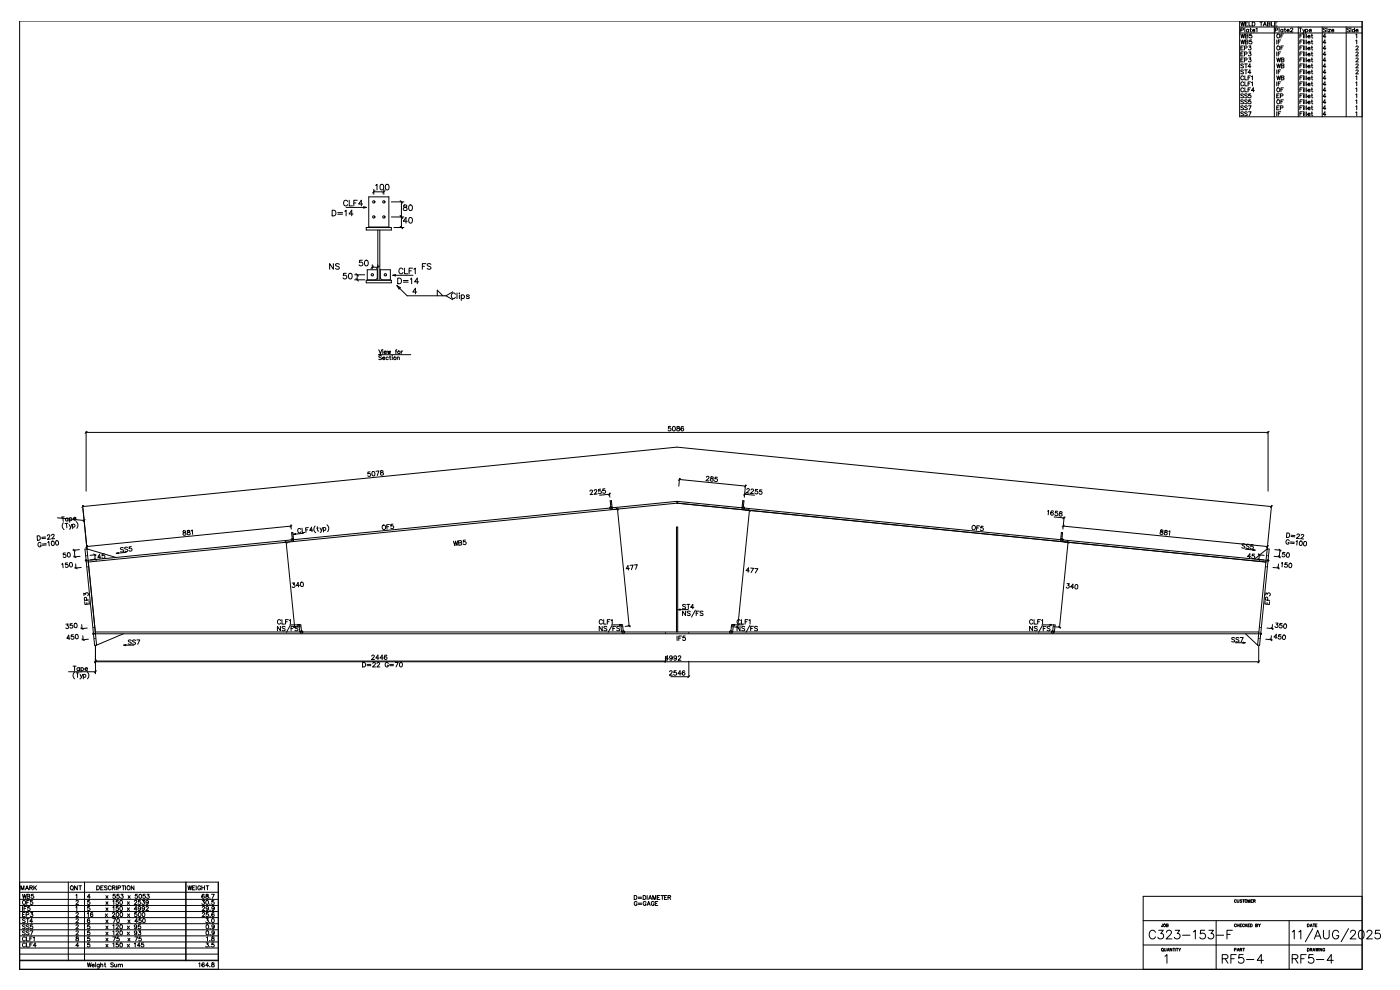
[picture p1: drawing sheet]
<svg xmlns="http://www.w3.org/2000/svg" width="420mm" height="297mm" viewBox="0 0 420 297" stroke-linecap="round" stroke-linejoin="round" font-family="sans-serif">
<g fill="none" stroke="#000" stroke-width=".3">
<path d="M5.9 6.3h402.6v284.4h-402.6zM371.8 6.3v28.7h36.7M371.8 8.1h36.7M371.8 9.9h36.7M372.1 6.6l.3 1.2 .3-1.2 .3 1.2 .3-1.2M372.1 9h.7l.1-.5-.8-.1v1.2M372.1 10.2l.3 1.2 .3-1.2 .3 1.2 .3-1.2M372.1 12l.3 1.2 .3-1.2 .3 1.2 .3-1.2M372.1 14.3h.5M372.1 16.1h.5M372.1 17.9h.5M372.9 13.8h-.8v1.2h.8"/>
<path d="M372.9 15.6h-.8v1.2h.8M372.9 17.4h-.8v1.2h.8M372.9 19.3l-.3-.1-.5 .1 .8 .7-.3 .4-.5-.2M373.2 14.4l.7-.1v-.4l-.7-.1v1.2M373.2 16.2l.7-.1v-.4l-.7-.1v1.2M373.2 18l.7-.1v-.4l-.7-.1v1.2M373.3 19.2h.8M373.3 8.4v1.2M373.5 10.8l.7 .1 .1 .3-.3 .2h-.5v-1.2l.7 .1v.3l-.2 .2M373.5 12.6l.7 .1 .1 .3-.3 .2h-.5v-1.2l.7 .1v.3l-.2 .2M373.5 7.2h.4M373.7 19.2v1.2"/>
<path d="M374.2 6.6h-.7v1.2h.7M374.5 9a.38 .38 0 0 0-.6-.1 .38 .38 0 0 0 0 .6 .38 .38 0 0 0 .6-.1M374.5 8.8v.8M374.5 13.8h.6l-.3 .4a.4 .4 0 0 1 .3 .7 .4 .4 0 0 1-.7-.2M374.5 15.6h.6l-.3 .4a.4 .4 0 0 1 .3 .7 .4 .4 0 0 1-.7-.2M374.5 17.4h.6l-.3 .4a.4 .4 0 0 1 .3 .7 .4 .4 0 0 1-.7-.2M374.6 6.6v1.2h.7M374.9 8.8h.4M375 8.4v1l.3 .2M375.1 20h-.8l.6-.8v1.2M375.4 10.2h-.6l-.1 .5a.42 .42 0 0 1 .7 0 .42 .42 0 0 1-.1 .6 .42 .42 0 0 1-.6-.1M375.4 12h-.6l-.1 .5a.42 .42 0 0 1 .7 0 .42 .42 0 0 1-.1 .6 .42 .42 0 0 1-.6-.1"/>
<path d="M375.5 6.6h.4a.64 .64 0 0 1 .5 .6 .64 .64 0 0 1-.5 .6h-.4zM375.7 9.1h.6a.38 .38 0 0 0-.4-.3 .38 .38 0 0 0-.3 .4 .38 .38 0 0 0 .3 .4l.4-.2M376.7 8.6l.3-.2v1.2M377.8 6.6h.8M378.2 6.6v1.2M378.8 7.8l.5-1.2 .5 1.2M379 7.4h.6M380.1 7.2l.7 .1 .1 .3-.3 .2h-.5v-1.2l.7 .1 .1 .2-.3 .3M381.3 6.6v1.2h.7M382.2 8.1v26.9M382.3 7.2h.4M382.4 9h.7v-.5l-.7-.1v1.2"/>
<path d="M382.9 17.4l.3 1.2 .3-1.2 .2 1.2 .3-1.2M382.9 19.2l.3 1.2 .3-1.2 .2 1.2 .3-1.2M382.9 12v1.2M382.9 15.6v1.2M383 6.6h-.7v1.2h.7M383.3 12.6h.5M383.3 16.1h.5M383.6 8.4v1.2M384.1 12h-.8v1.2M384.1 15.6h-.8v1.2M384.1 10.8h.5M384.1 14.3h.5"/>
<path d="M384.3 17.9l.7 .2 .1 .2-.3 .3h-.5v-1.2l.7 .1 .1 .2-.3 .2M384.3 19.7l.7 .1 .1 .3-.3 .3h-.5v-1.2l.7 .1 .1 .2-.3 .2M384.7 9a.38 .38 0 0 0-.5-.1 .38 .38 0 0 0 0 .6 .38 .38 0 0 0 .5-.1M384.7 8.8v.8M384.9 10.2h-.8v1.2M384.9 13.8h-.8v1.2M385.1 8.8h.4M385.3 8.4v1l.3 .2M385.9 9.1h.7a.38 .38 0 0 0-.4-.3 .38 .38 0 0 0-.3 .4 .38 .38 0 0 0 .3 .4l.4-.2M387 8.7l.3-.3 .4 .2-.7 1h.8M389.3 8.1v26.9M389.6 8.4h.8"/>
<path d="M389.8 10.8h.5M389.8 12.6h.5M389.8 14.3h.5M389.8 16.1h.5M389.8 17.9h.5M389.8 19.7h.5M390 8.4v1.2M390.6 10.2h-.8v1.2M390.6 12h-.8v1.2M390.6 13.8h-.8v1.2M390.6 15.6h-.8v1.2M390.6 17.4h-.8v1.2"/>
<path d="M390.6 19.2h-.8v1.2M390.7 8.8l.3 .8M390.9 10.2h.1M390.9 12h.1M390.9 13.8h.1M390.9 15.6h.1M390.9 17.4h.1M390.9 19.2h.1M390.9 10.6v.8M390.9 12.4v.8M390.9 14.2v.8M390.9 16v.8"/>
<path d="M390.9 17.8v.8M390.9 19.6v.8M391.3 10.2v1.2M391.3 12v1.2M391.3 13.8v1.2M391.3 15.6v1.2M391.3 17.4v1.2M391.3 19.2v1.2M391.4 8.8l-.6 1.1-.2 .1M391.5 9a.38 .38 0 0 1 .6-.1 .38 .38 0 0 1 0 .6 .38 .38 0 0 1-.6-.1M391.5 8.8v1.2M391.8 10.2v1.2"/>
<path d="M391.8 12v1.2M391.8 13.8v1.2M391.8 15.6v1.2M391.8 17.4v1.2M391.8 19.2v1.2M392.2 10.9h.7a.38 .38 0 0 0-.4-.3 .38 .38 0 0 0-.4 .4 .38 .38 0 0 0 .4 .4l.4-.2M392.2 12.7h.7a.38 .38 0 0 0-.4-.3 .38 .38 0 0 0-.4 .4 .38 .38 0 0 0 .4 .4l.4-.2M392.2 14.5h.7a.38 .38 0 0 0-.4-.3 .38 .38 0 0 0-.4 .4 .38 .38 0 0 0 .4 .4l.4-.2M392.2 16.3h.7a.38 .38 0 0 0-.4-.3 .38 .38 0 0 0-.4 .4 .38 .38 0 0 0 .4 .4l.4-.2M392.2 18.1h.7a.38 .38 0 0 0-.4-.3 .38 .38 0 0 0-.4 .4 .38 .38 0 0 0 .4 .4l.4-.2M392.2 19.9h.7a.38 .38 0 0 0-.4-.3 .38 .38 0 0 0-.4 .4 .38 .38 0 0 0 .4 .4l.4-.2M392.6 9.1h.7a.38 .38 0 0 0-.4-.3 .38 .38 0 0 0-.4 .4 .38 .38 0 0 0 .4 .4l.4-.2"/>
<path d="M393.2 10.6h.4M393.2 12.4h.4M393.2 14.2h.4M393.2 16h.4M393.2 17.8h.4M393.2 19.6h.4M393.4 10.2v1l.3 .2M393.4 12v1l.3 .2M393.4 13.8v.9l.3 .3M393.4 15.6v.9l.3 .3M393.4 17.4v.9l.3 .3M393.4 19.2v.9l.3 .3"/>
<path d="M396.5 8.1v26.9M397.6 8.6l-.3-.2-.5 .2 .8 .6-.3 .4-.5-.2M397.6 11h-.8l.5-.8v1.2M397.6 12.8h-.8l.5-.8v1.2M397.6 14.6h-.8l.5-.8v1.2M397.6 16.4h-.8l.5-.8v1.2M397.6 18.2h-.8l.5-.8v1.2M397.6 20h-.8l.5-.8v1.2M397.9 8.5h.1M398 8.8v.8M398.4 8.8h.6l-.6 .8h.6M399.3 9.1h.7a.38 .38 0 0 0-.4-.3 .38 .38 0 0 0-.3 .4 .38 .38 0 0 0 .3 .4l.4-.2"/>
<path d="M403.7 8.1v26.9M404.7 8.6l-.2-.2-.6 .2 .8 .6-.2 .4-.6-.2M405.1 8.5h.1M405.1 8.8v.8M406.2 9a.38 .38 0 0 0-.5-.1 .38 .38 0 0 0 0 .6 .38 .38 0 0 0 .5-.1M406.2 8.4v1.2M406.6 10.4l.3-.2v1.2M406.6 12.2l.3-.2v1.2M406.6 9.1h.7a.38 .38 0 0 0-.4-.3 .38 .38 0 0 0-.4 .4 .38 .38 0 0 0 .4 .4l.4-.2M406.6 14.1l.3-.3 .4 .2-.7 1h.8M406.6 15.9l.3-.3 .4 .2-.7 1h.8M406.6 17.7l.3-.3 .4 .2-.7 1h.8"/>
<path d="M406.6 19.4l.3-.2 .4 .2-.7 1h.8M372.9 21.1l-.3-.1-.5 .1 .8 .7-.3 .4-.5-.2M372.9 28.3l-.3-.2-.5 .2 .8 .7-.3 .3-.5-.1M372.9 30.1l-.3-.2-.5 .2 .8 .7-.3 .3-.5-.1M372.9 31.9l-.3-.2-.5 .2 .8 .7-.3 .3-.5-.1M372.9 33.7l-.3-.2-.5 .2 .8 .7-.3 .3-.5-.2M373 23a.44 .44 0 0 0-.5-.3 .44 .44 0 0 0-.4 .5v.3a.44 .44 0 0 0 .4 .5 .44 .44 0 0 0 .5-.3M373 24.8a.44 .44 0 0 0-.5-.3 .44 .44 0 0 0-.4 .5v.3a.44 .44 0 0 0 .4 .4 .44 .44 0 0 0 .5-.2M373 26.6a.44 .44 0 0 0-.5-.3 .44 .44 0 0 0-.4 .5v.3a.44 .44 0 0 0 .4 .4 .44 .44 0 0 0 .5-.2M373.3 21h.8M373.3 22.8v1.1h.7M373.3 24.5v1.2h.7"/>
<path d="M373.3 26.3v1.2h.7M373.7 21v1.2M374.1 28.3l-.3-.2-.5 .2 .8 .7-.3 .3-.5-.1M374.1 30.1l-.3-.2-.5 .2 .8 .7-.3 .3-.5-.1M374.1 31.9l-.3-.2-.5 .2 .8 .7-.3 .3-.5-.1M374.1 33.7l-.3-.2-.5 .2 .8 .7-.3 .3-.5-.2M374.3 23.3h.4M374.3 25.1h.4M374.3 26.9h.4M374.4 31.7h.8l-.6 1.2M374.4 33.5h.8l-.6 1.2M375 22.8h-.7v1.1"/>
<path d="M375 24.5h-.7v1.2M375 26.3h-.7v1.2M375.1 28.1h-.6v.5a.42 .42 0 0 1 .6 0 .42 .42 0 0 1-.1 .7 .42 .42 0 0 1-.6-.2M375.1 29.9h-.6v.5a.42 .42 0 0 1 .6 0 .42 .42 0 0 1-.1 .7 .42 .42 0 0 1-.6-.2M375.1 21.8h-.8l.6-.8v1.2M375.3 23l.3-.2v1.1M375.3 24.8l.3-.3v1.2M376.2 27.1h-.9l.6-.8v1.2M382.9 22.8l.3 1.1 .3-1.1 .2 1.1 .3-1.1M382.9 21v1.2M382.9 24.5v1.2M382.9 33.5v1.2"/>
<path d="M382.9 28.7h.4M382.9 32.3h.4M383.3 21.5h.5M383.3 25.1h.5M383.3 34.1h.5M383.6 28.1h-.7v1.2h.7M383.6 31.7h-.7v1.2h.7M384 28.8l.7-.1v-.5l-.7-.1v1.2M384 32.4l.7-.1v-.5l-.7-.1v1.2M384.1 21h-.8v1.2M384.1 24.5h-.8v1.2M384.1 33.5h-.8v1.2"/>
<path d="M384.1 26.9h.5M384.1 30.5h.5M384.3 23.3l.7 .1 .1 .3-.3 .2h-.5v-1.1l.7 .1v.3l-.2 .1M384.9 26.3h-.8v1.2M384.9 29.9h-.8v1.2M389.8 21.5h.5M389.8 23.3h.5M389.8 25.1h.5M389.8 26.9h.5M389.8 28.7h.5M389.8 30.5h.5M389.8 32.3h.5"/>
<path d="M389.8 34.1h.5M390.6 21h-.8v1.2M390.6 22.8h-.8v1.1M390.6 24.5h-.8v1.2M390.6 26.3h-.8v1.2M390.6 28.1h-.8v1.2M390.6 29.9h-.8v1.2M390.6 31.7h-.8v1.2M390.6 33.5h-.8v1.2M390.9 21h.1M390.9 22.8h.1M390.9 24.6h.1"/>
<path d="M390.9 26.4h.1M390.9 28.2h.1M390.9 30h.1M390.9 31.8h.1M390.9 33.6h.1M390.9 21.4v.8M390.9 23.2v.7M390.9 24.9v.8M390.9 26.7v.8M390.9 28.5v.8M390.9 30.3v.8M390.9 32.1v.8"/>
<path d="M390.9 33.9v.8M391.3 21v1.2M391.3 22.8v1.1M391.3 24.5v1.2M391.3 26.3v1.2M391.3 28.1v1.2M391.3 29.9v1.2M391.3 31.7v1.2M391.3 33.5v1.2M391.8 21v1.2M391.8 22.8v1.1M391.8 24.5v1.2"/>
<path d="M391.8 26.3v1.2M391.8 28.1v1.2M391.8 29.9v1.2M391.8 31.7v1.2M391.8 33.5v1.2M392.2 21.7h.7a.38 .38 0 0 0-.4-.3 .38 .38 0 0 0-.4 .4 .38 .38 0 0 0 .4 .4l.4-.2M392.2 23.5h.7a.38 .38 0 0 0-.4-.3 .38 .38 0 0 0-.4 .4 .38 .38 0 0 0 .4 .3l.4-.1M392.2 25.3h.7a.38 .38 0 0 0-.4-.3 .38 .38 0 0 0-.4 .4 .38 .38 0 0 0 .4 .3l.4-.1M392.2 27.1h.7a.38 .38 0 0 0-.4-.3 .38 .38 0 0 0-.4 .4 .38 .38 0 0 0 .4 .3l.4-.1M392.2 28.9h.7a.38 .38 0 0 0-.4-.3 .38 .38 0 0 0-.4 .4 .38 .38 0 0 0 .4 .3l.4-.1M392.2 30.7h.7a.38 .38 0 0 0-.4-.3 .38 .38 0 0 0-.4 .4 .38 .38 0 0 0 .4 .3l.4-.1M392.2 32.5h.7a.38 .38 0 0 0-.4-.3 .38 .38 0 0 0-.4 .3 .38 .38 0 0 0 .4 .4l.4-.1"/>
<path d="M392.2 34.3h.7a.38 .38 0 0 0-.4-.3 .38 .38 0 0 0-.4 .3 .38 .38 0 0 0 .4 .4l.4-.2M393.2 21.4h.4M393.2 23.2h.4M393.2 24.9h.4M393.2 26.7h.4M393.2 28.5h.4M393.2 30.3h.4M393.2 32.1h.4M393.2 33.9h.4M393.4 21v.9l.3 .3M393.4 22.8v.9l.3 .2M393.4 24.5v1l.3 .2"/>
<path d="M393.4 26.3v1l.3 .2M393.4 28.1v1l.3 .2M393.4 29.9v1l.3 .2M393.4 31.7v1l.3 .2M393.4 33.5v1l.3 .2M397.6 21.8h-.8l.5-.8v1.2M397.6 23.5h-.8l.5-.7v1.1M397.6 25.3h-.8l.5-.8v1.2M397.6 27.1h-.8l.5-.8v1.2M397.6 28.9h-.8l.5-.8v1.2M397.6 30.7h-.8l.5-.8v1.2M397.6 32.5h-.8l.5-.8v1.2"/>
<path d="M397.6 34.3h-.8l.5-.8v1.2M406.6 23l.3-.2v1.1M406.6 24.8l.3-.3v1.2M406.6 26.6l.3-.3v1.2M406.6 28.4l.3-.3v1.2M406.6 30.2l.3-.3v1.2M406.6 32l.3-.3v1.2M406.6 33.7l.3-.2v1.2M406.6 21.2l.3-.2 .4 .2-.7 1h.8M110.6 59h6v9.1h-6zM112.1 56.8v1.5M112.1 57.5h3"/>
<path d="M112.5 57.1l-.8 .8M112.7 55.6l.4-.3v1.7M114.2 55.3a.83 .83 0 0 1 1 .7 .83 .83 0 0 1-.6 1l-.6-.4-.1-.6zM115.1 56.8v1.5M115.5 57.1l-.8 .8M115.8 55.3a.83 .83 0 0 1 1 .7 .83 .83 0 0 1-.6 1l-.6-.4v-.6zM99.6 63h.6a.9 .9 0 0 1 .6 .9 .9 .9 0 0 1-.6 .8h-.6zM100 79.1v1.6l-1.1-1.6v1.6M101.3 63.8h1.4M101.3 64.2h1.4M101.8 79.3l-.5-.2-.7 .2 .2 .4 1 .6v.2l-.5 .2-.7-.2M103.4 63.4l.4-.4v1.7"/>
<path d="M103.8 62.2h6M104.3 60.5a.62 .62 0 0 0-.8-.5 .62 .62 0 0 0-.5 .7v.4a.62 .62 0 0 0 .5 .6 .62 .62 0 0 0 .8-.4M104.7 60.1v1.6h1M105.9 64.2h-1.2l.8-1.2v1.7M106.1 60.9h.6M107.1 60.1h-1v1.6M108.7 78h-.8l-.1 .8a.6 .6 0 0 1 .9-.1 .6 .6 0 0 1-.1 .9 .6 .6 0 0 1-.9-.2M108.8 61.2h-1.2l.8-1.1v1.6M109.1 62l.7 .2-.7 .2zM109.6 78.1a.83 .83 0 0 1 1 .6 .83 .83 0 0 1-.6 1l-.6-.3-.1-.6zM109.8 68.2h7.6v.8h-7.6zM111.6 79.4v1.2"/>
<path d="M112 79.8l-.7 .7M113.3 69v15.1M113.7 79.8l-.8 .7M113.9 69v15.1M117.4 65.1h3.7M117.4 60.5h3.7M118.1 68.2h3M120 60.2l.8 .7M120 64.7l.8 .7M120 67.8l.8 .8M120.4 60.5v7.7M121.1 61.5v.5l.7 .3 .3 .3a.56 .56 0 0 1-.6 .6 .56 .56 0 0 1-.6-.6l1.1-.7-.1-.4z"/>
<path d="M122.2 66.3h-1.3l.9-1.1v1.7M122.8 65.3a.83 .83 0 0 1 1 .6 .83 .83 0 0 1-.6 1l-.6-.3v-.7zM122.8 61.5a.83 .83 0 0 1 1 .6 .83 .83 0 0 1-.6 1l-.6-.3v-.6zM126.7 79.9h.6M127.7 79.1h-1v1.6M129.2 79.3l-.4-.2-.7 .2 .2 .4 .9 .4v.4l-.4 .2-.7-.2M103.8 82h-.8v.7a.6 .6 0 0 1 .9 0 .6 .6 0 0 1-.2 .9 .6 .6 0 0 1-.8-.3M104.7 82a.83 .83 0 0 1 1 .6 .83 .83 0 0 1-.6 1l-.5-.3-.1-.6zM106.4 83.9h3M106.4 82.4h3M106.7 83.5l.8 .8M106.7 82l.8 .8"/>
<path d="M107.1 82.4v1.5M109.8 84.1h7.6v.7h-7.6zM110.1 80.9h3v2.6l-.4 .4h-2.6zM111.6 80.1h1.7M114.1 80.9h3v3h-2.6l-.4-.4zM117.8 82.5h6.1M117.8 82.5l.8-.1v.3zM119.1 85.7l1 .6-.4 .4zM119.1 85.7l3 3h11.7M119.3 83.4h.5a.9 .9 0 0 1 .6 .8 .9 .9 0 0 1-.6 .9h-.5zM120.8 80.8a.62 .62 0 0 0-.7-.4 .62 .62 0 0 0-.5 .7v.4a.62 .62 0 0 0 .5 .6 .62 .62 0 0 0 .7-.4M121 84.1h1.4"/>
<path d="M121 84.6h1.4M121.3 80.4v1.7h1M122.7 81.2h.6M123.1 83.7l.4-.3v1.7M123.7 80.4h-1v1.7M124.1 80.7l.4-.3v1.7M125 87.6h-1.2l.8-1.2v1.7M125.5 84.5h-1.2l.8-1.1v1.7M131.1 88.7v-1.7l1.7 1.7M133.8 88.7l2 1.2M135.8 87.5l-2 1.2M136.6 88.3a.62 .62 0 0 0-.7-.5 .62 .62 0 0 0-.5 .7v.4a.62 .62 0 0 0 .5 .6 .62 .62 0 0 0 .7-.4"/>
<path d="M137 87.8v1.7M137.7 87.9h.1zM137.8 88.4v1.1M138.3 88.7a.54 .54 0 0 1 .8-.1 .54 .54 0 0 1 0 .8 .54 .54 0 0 1-.8-.1M138.3 88.4v1.7M140.7 88.7l-.3-.3-.5 .3 .8 .4v.4h-.5l-.3-.2M113.6 104.9l.5 1.2 .4-1.2M113.6 106.4h9.6M113.6 106.4l.6-.2v.3zM114.4 106.8l-.3-.1-.5 .1 .1 .3 .6 .3 .1 .3-.3 .1-.5-.1M114.7 107.4h.7a.38 .38 0 0 0-.4-.3 .38 .38 0 0 0-.3 .4 .38 .38 0 0 0 .3 .3l.4-.1M114.7 104.9h.1"/>
<path d="M114.8 105.3v.8M115.2 105.6h.7a.38 .38 0 0 0-.4-.3 .38 .38 0 0 0-.4 .4 .38 .38 0 0 0 .4 .4l.4-.2M116.2 105.3l.3 .8 .2-.8 .2 .8 .2-.8M116.5 107.2a.38 .38 0 0 0-.6 0 .38 .38 0 0 0 0 .5 .38 .38 0 0 0 .6 0M116.8 107.1h.4M117 106.7v.9l.2 .2M117.6 106.7h.1M117.6 107.1v.7M118.6 105.3h.4M119 104.9l-.3 .2v1M119.1 107.3l.6-.2 .1 .7M119.1 107.1v.7"/>
<path d="M120.3 105.3v.8M120.8 105.3l-.5 .3M25.8 129.3v18M26.1 129.4l-.6 .6M201.1 127.9h-.6l-.1 .5a.47 .47 0 0 1 .7 0 .47 .47 0 0 1 0 .7 .47 .47 0 0 1-.7-.1M201.8 127.9a.61 .61 0 0 1 .8 .6 .61 .61 0 0 1-.8 .6l-.2-.5zM203.1 127.9v.4l.7 .5a.45 .45 0 0 1-.4 .4 .45 .45 0 0 1-.5-.4l.9-.6-.1-.3zM205 128.1l-.1-.2a.59 .59 0 0 0-.8 .6 .59 .59 0 0 0 .9 .5 .42 .42 0 0 0-.2-.6 .42 .42 0 0 0-.6 .4M380.3 129.3v18M380.3 129.7h-354.5M380.6 129.4l-.6 .6M17.2 155.3l8 .8"/>
<path d="M18.8 155l.2 1.4M19 156.8a1.38 1.38 0 0 0 .2 2M19.3 155l-.9 .1M19.9 156.9l.2 1.4M20.3 155.3l.1 .9M20.4 155.5a.43 .43 0 0 0-.7 0 .43 .43 0 0 0 .1 .6 .43 .43 0 0 0 .6-.1M20.4 156.9l-.9 .1M20.7 157.3l.5 .9M20.8 155.3l.1 1.3M20.8 155.5a.43 .43 0 0 1 .6-.2 .43 .43 0 0 1 .1 .7 .43 .43 0 0 1-.6 0M21.5 157.2l-.5 1.4h-.2M21.7 157.2l.1 1.3"/>
<path d="M21.7 157.4a.43 .43 0 0 1 .6-.1 .43 .43 0 0 1 .1 .6 .43 .43 0 0 1-.6 0M22 155.5h.8a.43 .43 0 0 0-.5-.3 .43 .43 0 0 0-.3 .4 .43 .43 0 0 0 .4 .4l.4-.2M22.8 156.4a1.38 1.38 0 0 1 .2 2M24.8 151.5l4.2 41.9M25.1 151.6l-.6 .6M25.5 155.7l-.5 .7M54.9 159.3l.1 .3 .8 .4a.45 .45 0 0 1-.4 .5 .45 .45 0 0 1-.5-.4l.7-.7v-.2zM56.2 159.1v.4l.8 .4a.45 .45 0 0 1-.4 .5 .45 .45 0 0 1-.5-.4l.8-.7-.1-.2zM57.4 159.2l.2-.3 .2 1.4M87.2 157.4l.1 1.2M87.3 157.8l-61.3 6.1M87.5 159.7h.3l.2 2.1-.3 .1z"/>
<path d="M87.5 157.4l-.5 .7M90.2 158.7a.49 .49 0 0 0-.6-.2 .49 .49 0 0 0-.3 .5v.3a.49 .49 0 0 0 .5 .5 .49 .49 0 0 0 .5-.4M90.6 158.4l.1 1.3 .8-.1M91 159.9l-3 .3M92.2 158.9h-.5M92.5 158.2l-.9 .1 .2 1.3M93.8 159h-.9l.5-.9 .2 1.3M94.5 157.7a1.38 1.38 0 0 0 .2 2.1M95.1 157.9l.1 1.1 .4 .2M95.4 158.3l-.4 .1M95.9 158.3l.5 .8M96.7 158.2l-.4 1.3-.3 .1"/>
<path d="M96.9 158.2l.1 1.3M96.9 158.4a.43 .43 0 0 1 .6-.1 .43 .43 0 0 1 .1 .6 .43 .43 0 0 1-.6 0M98 157.4a1.38 1.38 0 0 1 .2 2M111 141.5h-.7v.6a.47 .47 0 0 1 .7-.1 .47 .47 0 0 1 0 .8 .47 .47 0 0 1-.7-.2M111.7 141.5a.61 .61 0 0 1 .7 .5 .61 .61 0 0 1-.6 .7l-.3-.5zM112.7 141.3l.9-.1-.5 1.4M114.1 141.2l.1 .4 .8 .4a.45 .45 0 0 1-.4 .5 .45 .45 0 0 1-.5-.4l.8-.7-.1-.2zM116.5 157.9l-.5 .1M116.8 157.3l-.9 .1 .2 1.3M117.9 157.2h-.7v.6a.47 .47 0 0 1 .7-.1 .47 .47 0 0 1 0 .7 .47 .47 0 0 1-.7-.1M176.9 147.3l.3-.3 .5 .2-.7 1.1 .9-.1M178.2 147.2l.2-.4 .6 .2-.8 1.2 .9-.1"/>
<path d="M180.1 146.7h-.6v.6a.47 .47 0 0 1 .7-.1 .47 .47 0 0 1 0 .7 .47 .47 0 0 1-.7-.1M181.4 146.5l-.6 .1v.6a.47 .47 0 0 1 .7-.1 .47 .47 0 0 1 0 .7 .47 .47 0 0 1-.7-.1M182.8 147.8l.1 1.3M182.8 148.2l-3 .3M183 150.2l.4-.1 .2 2.2h-.4zM183.1 147.9l-.6 .6M184.8 152.4l.7 .5M185.2 152.7l3.5 35M185.5 152.6l-1.5 .2M203.1 150.9l176.5 17.6M203.1 150.9l-176.6 17.6M203.1 150.9l-.1-.6-176.6 17.7"/>
<path d="M203.1 150.9v-.6l176.6 17.7M203.8 143.8l19.8 2M203.8 143.4l-.2 2.4M204.1 143.5l-.7 .5M211.9 143.1l.3-.3 .4 .3-.9 1 .9 .1M213.2 143v.4l.7 .5a.45 .45 0 0 1-.5 .4 .45 .45 0 0 1-.4-.5l.9-.5v-.2zM215.1 143.1h-.6l-.1 .5a.47 .47 0 0 1 .7 .1 .47 .47 0 0 1-.2 .7 .47 .47 0 0 1-.6-.3M222.8 150.1l.3 .1-.2 2.1h-.4zM223.3 148.2l3 .3M223.6 145.4l-.4 3.7M223.6 147.9l-.6 .6M223.9 145.5l-.7 .5"/>
<path d="M224 146.8l.2-.3 .5 .3-.9 1 .9 .1M224.5 152.7l.5 .7M224.7 153l-3.5 35.1M225.2 146.9l.3-.3 .5 .3-.9 1 .9 .1M227.2 146.8l-.6-.1-.1 .6a.47 .47 0 0 1 .7 .1 .47 .47 0 0 1-.2 .7 .47 .47 0 0 1-.6-.3M228.5 146.9h-.6l-.1 .5a.47 .47 0 0 1 .7 .1 .47 .47 0 0 1-.2 .7 .47 .47 0 0 1-.7-.3M292.9 158.3h.5M293.8 157.7l-.8-.1-.2 1.4M294.9 157.8h-.7l-.1 .5a.47 .47 0 0 1 .7 .1 .47 .47 0 0 1-.1 .7 .47 .47 0 0 1-.7-.3M314.1 153.3l.4-.2-.2 1.3M315.9 153.4v-.1a.59 .59 0 0 0-.9 .5 .59 .59 0 0 0 .8 .5 .42 .42 0 0 0-.1-.6 .42 .42 0 0 0-.6 .3M316.1 155l3 .3"/>
<path d="M317.2 153.3h-.6l-.1 .5a.47 .47 0 0 1 .7 .1 .47 .47 0 0 1-.2 .7 .47 .47 0 0 1-.7-.3M317.8 153.5v.3l.7 .6a.45 .45 0 0 1-.5 .4 .45 .45 0 0 1-.4-.5l.9-.5v-.3zM318.9 157.8l61.2 6.1M319.1 155l-.3 3.7M319.2 157.5l-.7 .5M319.4 155l-.6 .6M348.1 158.9v.4l.7 .5a.45 .45 0 0 1-.5 .5 .45 .45 0 0 1-.4-.5l.9-.5-.1-.3zM349.4 159.1l-.1 .4 .8 .5a.45 .45 0 0 1-.5 .4 .45 .45 0 0 1-.4-.5l.9-.5-.1-.3zM350.5 159.4l.3-.2-.1 1.3M381.3 151.9l-178.3-17.8-178.2 17.8M381.3 151.5l-4.2 41.9M381.6 151.6l-.6 .6"/>
<path d="M385.9 159.8h.5a.72 .72 0 0 1 .4 .7 .72 .72 0 0 1-.6 .7l-.4-.1zM11.1 160.7l.5-.1a.72 .72 0 0 1 .5 .7 .72 .72 0 0 1-.4 .7h-.4zM12.3 162.9a.49 .49 0 0 0-.6-.2 .49 .49 0 0 0-.3 .5v.3a.48 .48 0 0 0 .5 .5 .48 .48 0 0 0 .5-.6l-.4 .1M13.7 161l-1.2 .1M13.7 161.4l-1.2 .1M13.9 163l-1.2 .1M13.9 163.4l-1.2 .1M14.2 160.7l.2-.3 .6 .2-.8 1.1 .9-.1M14.3 162.6l.3-.2 .2 1.3M15.5 160.6l.2-.4 .5 .2-.7 1.2 .9-.1M15.5 162.3a.61 .61 0 0 1 .8 .6 .61 .61 0 0 1-.7 .6l-.2-.6zM16.8 162.2a.61 .61 0 0 1 .8 .5 .61 .61 0 0 1-.7 .7l-.2-.7z"/>
<path d="M18.5 169.2l.3-.3 .1 1.4M19.6 165.8l-.6 .1v.5a.47 .47 0 0 1 .7 0 .47 .47 0 0 1 0 .7 .47 .47 0 0 1-.7-.1M20.3 168.8h-.7v.6a.47 .47 0 0 1 .7-.1 .47 .47 0 0 1 0 .7 .47 .47 0 0 1-.7-.1M20.3 165.8a.61 .61 0 0 1 .8 .5 .61 .61 0 0 1-.7 .7l-.2-.7zM21 168.8a.61 .61 0 0 1 .7 .5 .61 .61 0 0 1-.6 .7l-.3-.7zM21.9 164.7l.7 .5M22.1 166.7l.7 .5M22.3 165l.2 2M22.5 170l.6 .6M22.7 169.1l.1 1.2M23.8 164.8l-1.9 .2M24 166.8l-1.9 .2"/>
<path d="M24.3 170.2l-1.9 .1M25.2 178.6l-.1-.7 .6 .3a.45 .45 0 0 1 .7-.4 .45 .45 0 0 1-.1 .8M26.3 163.6l-.6 .6M26.7 179.9l-1.4 .1 .1-.8h.5l.1 .8M28.1 166.1l.7 .5M28.2 167.5l.7 .5M28.4 166.4l.2 1.4M28.8 166.3l-1.8 .2M28.9 167.7l-1.8 .2M30.3 167l-1 .1 .6-.9 .1 1.3M31.3 166l-.7 .1v.6a.47 .47 0 0 1 .7-.1 .47 .47 0 0 1 0 .7 .47 .47 0 0 1-.7-.1M34.8 167.2l-8.7-2.6h-.6l2.9 28.9 .6-.1"/>
<path d="M34.9 165.9l.6-.2v.3zM37 164.3l-.6-.1-.3 .2 .1 .3 .8 .3 .1 .3-.6 .2-.3-.1M37.9 165.6l-3 .3M38.2 164.2l-.3-.2-.5 .3 .1 .3 .7 .2 .1 .4-.5 .2-.3-.2M39.4 163.9l-.7 .1v.5a.47 .47 0 0 1 .7 0 .47 .47 0 0 1 0 .7 .47 .47 0 0 1-.7-.1M85.5 162.3l.6 .6M85.8 162.6l2.6 25.5M87 162.5l-1.5 .1M87.6 174.8h.7l-.3 .5a.45 .45 0 0 1 .4 .7 .45 .45 0 0 1-.8-.1M88 160.2l.6-.2 .1 .3zM89.8 175.5l-.9 .1 .5-.9 .1 1.3M90.2 174.6a.61 .61 0 0 1 .8 .6 .61 .61 0 0 1-.6 .7l-.3-.5z"/>
<path d="M137.2 162.2l-.1 1.3-.5-1.3-.2 1.4-.4-1.3M138.1 162.7l.3-.1-.1-.4h-.8l.1 1.3 .6-.1 .3-.3-.1-.3h-.8M139.6 161.9l-.6 .1-.1 .6a.47 .47 0 0 1 .8-.1 .47 .47 0 0 1-.1 .7 .47 .47 0 0 1-.7-.1M188.7 170.5h-.9l.5-.9 .2 1.3M189 169.5l.8-.1-.5 1.4M190.2 169.4l.9-.1-.5 1.4M224.7 171.2l-.9-.1 .7-.8-.2 1.3M225.1 170.3l.9 .1-.8 1.3M226.4 170.5h.9l-.8 1.3M318.1 161.8l.2-2.1h.4l-.3 2.2M319.1 162.5l1.6 .1M320 175l.7 .1-.4 .4a.45 .45 0 0 1 .2 .8 .45 .45 0 0 1-.7-.2"/>
<path d="M320 162.3l.6 .6M320.3 162.6l-2.6 25.5M322 176.1l-.9-.1 .7-.8-.2 1.3M322.6 175.3a.61 .61 0 0 1 .6 .7 .61 .61 0 0 1-.7 .5l-.1-.7zM373.4 164.7l3 .3M373.4 163.3l-.6-.3-.3 .2 .1 .3 .7 .4v.3l-.6 .2-.3-.2M374.7 163.4l-.3-.2-.6 .1 .1 .4 .6 .3 .1 .4-.6 .1-.3-.2M375.1 167l-1-.1 .7-.9-.1 1.4M375.8 164.8l.6 .2-.6 .1zM375.8 163.3h-.6l-.1 .5a.47 .47 0 0 1 .7 .1 .47 .47 0 0 1-.2 .7 .47 .47 0 0 1-.6-.3M376.2 167.6l3.8-3h.6l-2.9 28.9-.6-.1M376.2 166.2l-.6-.1-.1 .6a.47 .47 0 0 1 .7 .1 .47 .47 0 0 1-.2 .6 .47 .47 0 0 1-.6-.2"/>
<path d="M377.3 167.5l.5 .6M377.3 166.3l1.8 .2M377.4 166.1l.5 .6M377.7 166.4l-.2 1.4M379.6 178.4l.1-.7 .4 .5a.45 .45 0 0 1 .8-.3 .45 .45 0 0 1-.3 .8M380.1 180v-.8l-.5-.1-.2 .8 1.4 .1M380.4 163.6l-.6 .5M381.8 170.2l1.9 .1M382.1 166.8l1.9 .2M382.3 164.8l1.9 .2M383 170l.6 .6M383.4 166.6l.5 .7"/>
<path d="M383.4 169.1l-.1 1.2M383.6 164.6l.5 .7M383.8 165l-.2 2M384.3 168.9l.3-.3-.1 1.4M385.4 165.7l-.7-.1-.1 .6a.47 .47 0 0 1 .7 0 .47 .47 0 0 1-.1 .7 .47 .47 0 0 1-.7-.2M386 165.8a.61 .61 0 0 1 .7 .7 .61 .61 0 0 1-.8 .5l-.1-.7zM386.1 168.8l-.7-.1-.1 .6a.47 .47 0 0 1 .7 .1 .47 .47 0 0 1-.1 .7 .47 .47 0 0 1-.7-.3M386.6 162.2a.49 .49 0 0 0-.5-.4 .49 .49 0 0 0-.4 .5l-.1 .3a.48 .48 0 0 0 .5 .6 .48 .48 0 0 0 .5-.5h-.3M386.8 168.9a.61 .61 0 0 1 .6 .7 .61 .61 0 0 1-.8 .5l-.1-.7zM387 162.9l1.1 .1M387 162.5l1.1 .1M387.2 160.9l1.1 .1"/>
<path d="M387.2 160.5l1.1 .1M388.7 162.3l.3-.2-.1 1.4M388.9 160.4l.3-.3 .5 .3-.9 1 .9 .1M389.9 162.3a.61 .61 0 0 1 .7 .6 .61 .61 0 0 1-.8 .6l-.1-.5zM390.2 160.5l.3-.3 .5 .3-.9 1 .8 .1M391.2 162.4a.61 .61 0 0 1 .6 .7 .61 .61 0 0 1-.7 .5l-.2-.7zM19.8 187.2l.7-.1-.4 .6a.45 .45 0 0 1 .4 .6 .45 .45 0 0 1-.8 0M21 191.3l-.9 .1 .5-.9 .1 1.3M21.7 187h-.7v.6a.47 .47 0 0 1 .7-.1 .47 .47 0 0 1 0 .8 .47 .47 0 0 1-.7-.2M21.9 199.8h.9M22 190.3l-.6 .1v.6a.47 .47 0 0 1 .7-.1 .47 .47 0 0 1-.1 .7 .47 .47 0 0 1-.7-.1M22.4 199.8v1.3"/>
<path d="M22.4 187a.61 .61 0 0 1 .7 .5 .61 .61 0 0 1-.6 .7l-.3-.5zM22.7 190.3a.61 .61 0 0 1 .8 .5 .61 .61 0 0 1-.7 .7l-.2-.7zM24.3 188.2l.6 .6M24.5 187.3l.1 1.2M24.6 191.6l.7 .5M24.8 190.6l.2 1.2M26 180.7l.1 .5M26.2 188.3l-1.9 .2M26.5 191.7l-1.9 .2M26.7 180.3l.1 .8-1.3 .1-.1-.8M28.6 189.5h348.9v.5h-348.9zM28.6 193.6v8.4"/>
<path d="M28.6 198.4h348.9M28.6 198.2h171M28.9 198.1l-.6 .6M28.9 197.9l-.6 .6M37 190l-8 3.4M37.1 193.4h3M37.1 193.4l.6-.1v.3zM39.4 192.1l-.3-.2-.6 .2 .1 .3 .8 .4-.3 .4-.6-.2M40.6 192.1l-.3-.2-.5 .2 .1 .3 .7 .4-.3 .4-.5-.2M41 191.9h.9l-.6 1.3M84.1 187.8v1.4l-.9-1.4v1.4M84.2 186.1a.49 .49 0 0 0-.6-.3 .49 .49 0 0 0-.4 .5v.3a.49 .49 0 0 0 .4 .5 .49 .49 0 0 0 .6-.3"/>
<path d="M84.5 185.8v1.3h.8M85.5 188l-.3-.2-.6 .2 .1 .3 .8 .5-.3 .4-.6-.2M85.6 186.4h.5M86.5 185.8h-.9v1.3M86.8 186.1l.3-.3v1.3M86.9 187.4h3M87 187.6l-1.1 2M87.3 188.5h.5M88 187.8l.7 .6M88.1 187.8h-.8v1.4M89.3 187.2l.6 .2-.6 .1zM89.3 188l-.3-.2-.6 .2 .2 .3 .7 .3v.4l-.3 .2-.6-.2"/>
<path d="M89.6 188l-1.6 .1M89.9 189.5l-.2-2.1h.5l.2 2.1M108.7 198.6h.5a.72 .72 0 0 1 .4 .7 .72 .72 0 0 1-.4 .7h-.5zM110.1 199.2h1.1M110.1 199.6h1.1M111.5 196.7l.2-.3 .5 .3-.8 1.1h.9M111.8 199l.3-.4 .5 .3-.9 1.1h.9M113.1 199l.2-.4 .5 .3-.8 1.1h.9M113.7 197.3h-1l.6-.9v1.4M114.9 197.3h-.9l.6-.9v1.4M116 196.6v-.1a.59 .59 0 0 0-.8 .6 .59 .59 0 0 0 .8 .5 .42 .42 0 0 0-.2-.6 .42 .42 0 0 0-.5 .3M116.5 199a.49 .49 0 0 0-.6-.4 .49 .49 0 0 0-.4 .6v.3a.48 .48 0 0 0 .5 .5 .48 .48 0 0 0 .5-.5h-.4"/>
<path d="M116.9 199.2h1.1M116.9 199.6h1.1M118.5 198.6h.9l-.6 1.4M120 198.7a.61 .61 0 0 1 .7 .6 .61 .61 0 0 1-.7 .6l-.2-.5zM180.6 187.8v1.4l-.9-1.4v1.4M180.7 186.1a.49 .49 0 0 0-.6-.3 .49 .49 0 0 0-.4 .5v.3a.49 .49 0 0 0 .4 .5 .49 .49 0 0 0 .6-.3M181 185.8v1.3h.8M182 188l-.3-.2-.6 .2 .1 .3 .8 .5-.3 .4-.6-.2M182.1 186.4h.5M183 185.8h-.9v1.3M183.3 186.1l.3-.3v1.3M183.4 187.4h3"/>
<path d="M183.5 187.6l-1.1 2M183.8 188.5h.5M184.6 187.8h-.8v1.4M185.8 187.2l.6 .2-.6 .1zM185.8 188l-.3-.2-.6 .2 .2 .3 .7 .5-.3 .4-.6-.2M186.4 189.5l-.2-2.1h.5l.2 2.1M188.4 187.4l.6 .6M189 187.7l-1.5 .1M199.6 196.8v1.8M199.9 197.9l-.6 .6M200.5 197.5h-1l.6-.9v1.4M201.6 197.1a.42 .42 0 0 1-.6 .3 .42 .42 0 0 1-.1-.6 .42 .42 0 0 1 .6 0l-.1 1.1-.6-.1"/>
<path d="M202.9 189.5v-31.4h.3v31.4M202.9 197.1a.42 .42 0 0 1-.6 .3 .42 .42 0 0 1-.1-.6 .42 .42 0 0 1 .6 0l-.1 1.1-.6-.1M203.1 190.7v1.4M203.4 182.8h3M203.4 182.8l.6-.2v.3zM203.4 197l.3-.4 .5 .3-.9 1.1h.9M203.6 191.4h.5M204.4 190.7h-.8v1.4M205.5 190.7h-.7v.6a.47 .47 0 0 1 .7 0 .47 .47 0 0 1-.1 .7 .47 .47 0 0 1-.7-.2M205.6 181.4l-.3-.2-.6 .2 .1 .3 .7 .4 .1 .3-.3 .2-.6-.2M205.6 183.2v1.4l-.9-1.4v1.4M206 181.2h.9"/>
<path d="M206.4 181.2v1.4M206.6 198.3v4.4M207 183.4l-.3-.2-.6 .2 .1 .4 .7 .3 .1 .3-.3 .2-.6-.2M208.1 182.1h-1l.7-.9v1.4M208.5 183l-1.1 2M208.8 183.9h.5M209.6 183.2h-.8v1.4M210.8 183.4l-.3-.2-.6 .2 .2 .4 .7 .3v.3l-.3 .2-.6-.2M219.2 189.5l.2-2.1h.5l-.2 2.1M219.7 187.4h3M219.7 187.4l.6-.2v.3zM220.1 188l1.5 .1"/>
<path d="M221 187.8l.5 .6M221.9 187.8v1.4l-.9-1.4v1.4M222 186.1a.49 .49 0 0 0-.6-.3 .49 .49 0 0 0-.4 .5v.3a.49 .49 0 0 0 .4 .5 .49 .49 0 0 0 .6-.3M222.4 185.8v1.3h.7M223.3 188l-.3-.2-.6 .2 .2 .3 .7 .3v.4l-.3 .2-.6-.2M223.5 186.4h.5M224.3 185.8h-.8v1.3M224.6 186.1l.3-.3v1.3M224.9 187.6l-1.2 2M225.1 188.5h.5M226 187.8h-.9v1.4M227.2 188l-.3-.2-.6 .2 .1 .3 .7 .3 .1 .4-.3 .2-.6-.2"/>
<path d="M309.7 187.8v1.4l-.9-1.4v1.4M309.7 186.1a.49 .49 0 0 0-.5-.3 .49 .49 0 0 0-.4 .5v.3a.49 .49 0 0 0 .4 .5 .49 .49 0 0 0 .5-.3M310.1 185.8v1.3h.8M311.1 188l-.3-.2-.6 .2 .1 .3 .7 .3 .1 .4-.3 .2-.6-.2M311.2 186.4h.5M312 185.8h-.8v1.3M312.3 186.1l.4-.3v1.3M312.5 187.4h3M312.6 187.6l-1.1 2M312.9 188.5h.5M313.7 187.8h-.8v1.4M314.9 187.2l.6 .2-.6 .1z"/>
<path d="M314.9 188l-.3-.2-.6 .2 .1 .3 .7 .3 .1 .4-.3 .2-.6-.2M315.7 189.5l.2-2.1h.5l-.2 2.1M316.6 188l1.5 .1M317.5 187.8l.5 .6M370.3 191.4l-.3-.2-.6 .2 .1 .3 .7 .3 .1 .3-.3 .2-.6-.2M370.4 192.7h3M371.6 191.4l-.4-.2-.5 .2 .1 .3 .7 .3 .1 .3-.4 .2-.5-.2M371.9 191.2h.9l-.6 1.3M372.8 192.6l.6 .1-.6 .2zM373.5 190l3.6 3.4M377.5 193.6v5.2M377.8 198.1l-.6 .6"/>
<path d="M379.4 180.3l-.1 .8 1.3 .1 .1-.8M379.6 191.7l1.9 .2M379.9 188.3l1.9 .2M380 180.7l-.1 .5M380.9 191.5l.5 .7M381.2 188.2l.6 .6M381.3 190.6l-.1 1.2M381.6 187.3l-.1 1.2M382.6 186.8l.7 .1-.4 .4a.45 .45 0 0 1 .2 .8 .45 .45 0 0 1-.7-.2M383 191.1l-1-.1 .8-.8-.2 1.3M384.2 190.3h-.7l-.1 .5a.47 .47 0 0 1 .7 .1 .47 .47 0 0 1-.1 .7 .47 .47 0 0 1-.7-.3M384.5 187l-.6-.1-.1 .6a.47 .47 0 0 1 .7 .1 .47 .47 0 0 1-.2 .6 .47 .47 0 0 1-.7-.2"/>
<path d="M384.9 190.5a.61 .61 0 0 1 .6 .6 .61 .61 0 0 1-.8 .6l-.1-.6zM385.2 187.1a.61 .61 0 0 1 .6 .7 .61 .61 0 0 1-.7 .5l-.1-.7zM20.6 201.4h8M22.4 201.5a1.38 1.38 0 0 0 0 2.1M22.8 201.8h.9M23.3 201.8v1.3M23.8 200.4a.43 .43 0 0 0-.6-.1 .43 .43 0 0 0 0 .7 .43 .43 0 0 0 .6-.1M23.8 200.2v.9M24 202.2l.4 .9M24.3 200.4a.43 .43 0 0 1 .6-.1 .43 .43 0 0 1 0 .7 .43 .43 0 0 1-.6-.1M24.3 200.2v1.3M24.8 202.2l-.6 1.3-.2 .1"/>
<path d="M25 202.4a.43 .43 0 0 1 .6-.1 .43 .43 0 0 1 0 .7 .43 .43 0 0 1-.6-.1M25 202.2v1.4M25.5 200.6h.8a.43 .43 0 0 0-.5-.4 .43 .43 0 0 0-.4 .5 .43 .43 0 0 0 .4 .4l.5-.2M26.2 201.5a1.38 1.38 0 0 1 0 2.1M28.9 201.1l-.6 .6M200.8 201.4l.3-.3 .5 .3-.8 1.1h.8M201.2 202.9h5.4M202.8 201.1h-.6l-.1 .6a.47 .47 0 0 1 .7 0 .47 .47 0 0 1-.1 .7 .47 .47 0 0 1-.7-.2M204.3 202h-1l.6-.9v1.4M205.4 201.3l-.1-.1a.59 .59 0 0 0-.8 .6 .59 .59 0 0 0 .9 .5 .42 .42 0 0 0-.3-.6 .42 .42 0 0 0-.5 .3M206.9 202.6l-.6 .6M5.9 264.5h59.6v26.2"/>
<path d="M5.9 267.6h59.6M5.9 269.7h59.6M5.9 271.5h59.6M5.9 273.3h59.6M5.9 275.2h59.6M5.9 277h59.6M5.9 278.8h59.6M6.3 266.8v-1.2l.4 1.2 .5-1.2v1.2M6.7 268.2l.3 1.2 .3-1.2 .3 1.2 .3-1.2M6.7 271.8v1.2M6.7 274.2h.5M7.2 272.4h.5"/>
<path d="M7.5 273.6h-.8v1.3h.8M7.6 275.6l-.3-.1-.6 .1 .2 .3 .6 .3 .1 .3-.3 .2-.6-.2M7.6 277.5l-.3-.2-.6 .2 .9 .7-.3 .3-.6-.2M7.6 279.3l-.3-.2-.6 .2 .9 .7-.3 .3-.6-.2M7.6 266.8l.5-1.2 .5 1.2M7.8 266.4h.6M7.8 274.3l.7-.1 .1-.4-.8-.2v1.3M7.9 275.5h.8M8 271.8h-.8v1.2M8 270.6h.5M8.1 268.7l.8 .2v.2l-.2 .3h-.6v-1.2l.8 .1v.2l-.2 .2M8.3 275.5v1.2"/>
<path d="M8.7 277.5l-.3-.2-.5 .2 .8 .7-.3 .3-.5-.2M8.7 279.3l-.3-.2-.5 .2 .8 .7-.3 .3-.5-.2M8.8 270h-.8v1.2M8.9 266.2l.7-.1 .1-.4-.8-.1v1.2M8.9 271.8h-.5l-.1 .5a.43 .43 0 0 1 .7 0 .43 .43 0 0 1-.1 .7 .43 .43 0 0 1-.7-.2M9.1 279.1h.8l-.6 1.2M9.2 273.6h.6l-.3 .5a.4 .4 0 0 1 .3 .7 .4 .4 0 0 1-.7-.2M9.3 266.2l.4 .6M9.8 270h-.6l-.1 .5a.43 .43 0 0 1 .7 0 .43 .43 0 0 1-.1 .6 .43 .43 0 0 1-.6-.1M9.8 277.3h-.6l-.1 .5a.43 .43 0 0 1 .7 0 .43 .43 0 0 1-.1 .6 .43 .43 0 0 1-.6-.1M9.8 276.3h-.9l.6-.8v1.2M10 268.2h-.5l-.1 .5a.43 .43 0 0 1 .7 0 .43 .43 0 0 1-.1 .6 .43 .43 0 0 1-.7-.2"/>
<path d="M10.1 265.6v1.2M10.4 266.1l.5 .7M10.9 265.6l-.8 .8M20.5 264.5v23.6M21.6 266.6l.4 .3M22.7 268.4l.3-.2v1.2M22.7 272l.3-.2v1.2M22.8 270.3l.2-.3 .5 .2-.8 1h.9M22.8 273.9l.2-.3 .5 .3-.8 1h.9M22.8 275.7l.2-.2 .5 .2-.8 1h.9M22.8 277.6l.2-.3 .5 .2-.8 1h.9M22.8 279.4l.2-.3 .5 .2-.8 1h.9"/>
<path d="M23.2 265.6v1.2l-.8-1.2v1.2M23.6 265.6h.8M24 265.6v1.2M25.3 264.5v23.6M26.2 273.9l.3-.3v1.3M26.9 270h-.6v.5a.43 .43 0 0 1 .6 0 .43 .43 0 0 1-.1 .6 .43 .43 0 0 1-.6-.1M26.9 271.8h-.6v.5a.43 .43 0 0 1 .6 0 .43 .43 0 0 1-.1 .7 .43 .43 0 0 1-.6-.2M26.9 275.6l-.1-.1a.53 .53 0 0 0-.7 .6 .53 .53 0 0 0 .8 .4 .38 .38 0 0 0-.2-.6 .38 .38 0 0 0-.5 .4M26.9 277.3h-.6v.5a.43 .43 0 0 1 .6 0 .43 .43 0 0 1-.1 .6 .43 .43 0 0 1-.6-.1M26.9 279.1h-.6v.5a.43 .43 0 0 1 .6 0 .43 .43 0 0 1-.1 .7 .43 .43 0 0 1-.6-.2M27.1 269h-.9l.6-.8v1.2M27.8 273.8v-.1a.53 .53 0 0 0-.7 .5 .53 .53 0 0 0 .7 .5 .38 .38 0 0 0-.2-.6 .38 .38 0 0 0-.5 .3"/>
<path d="M29 265.6h.4a.65 .65 0 0 1 .4 .6 .65 .65 0 0 1-.4 .6h-.4zM30.2 266.2h.5M31 265.6h-.8v1.2h.8M31.6 274l.6 .9M31.8 268.6l.6 .8M31.8 270.4l.6 .8M31.8 272.2l.6 .8M31.8 275.9l.6 .8M31.8 277.7l.6 .8M31.8 279.5l.6 .8M32.1 265.8l-.3-.2-.5 .2 .1 .3 .7 .3v.3l-.3 .1-.5-.1M32.2 274l-.6 .9"/>
<path d="M32.4 268.6l-.6 .8M32.4 270.4l-.6 .8M32.4 272.2l-.6 .8M32.4 275.9l-.6 .8M32.4 277.7l-.6 .8M32.4 279.5l-.6 .8M33.3 265.9a.45 .45 0 0 0-.5-.3 .45 .45 0 0 0-.3 .5v.3a.45 .45 0 0 0 .3 .4 .45 .45 0 0 0 .5-.3M33.7 266.2l.7-.1v-.4l-.7-.1v1.2M33.7 273.9l.3-.3 .4 .3-.7 1h.8M33.8 270.2l.3-.2v1.2M33.8 272l.3-.2v1.2M33.8 275.5h.9l-.6 1.2"/>
<path d="M33.8 277.5l.3-.2v1.2M33.8 279.3l.3-.2v1.2M34.1 266.2l.4 .6M34.5 268.2h-.5l-.1 .5a.43 .43 0 0 1 .6 0 .43 .43 0 0 1 0 .6 .43 .43 0 0 1-.7-.2M34.8 277.6l.3-.3 .4 .2-.7 1h.8M34.8 279.4l.3-.3 .4 .2-.7 1h.8M34.9 265.6v1.2M35.4 266.2h.7v-.5l-.7-.1v1.2M35.5 270h-.6l-.1 .5a.43 .43 0 0 1 .7 0 .43 .43 0 0 1-.1 .6 .43 .43 0 0 1-.6-.1M35.5 271.8h-.6l-.1 .5a.43 .43 0 0 1 .7 0 .43 .43 0 0 1-.1 .7 .43 .43 0 0 1-.6-.2M35.7 268.2h-.6v.5a.43 .43 0 0 1 .6 0 .43 .43 0 0 1-.1 .6 .43 .43 0 0 1-.6-.2M36.3 268.2h.6l-.3 .4a.4 .4 0 0 1 .3 .7 .4 .4 0 0 1-.7-.2"/>
<path d="M36.6 265.6h.8M37 265.6v1.2M37.6 265.6v1.2M38.2 270.4l.6 .8M38.2 272.2l.6 .8M38.2 277.7l.6 .8M38.2 279.5l.6 .8M38.2 274l.7 .9M38.4 275.9l.6 .8M38.4 268.6l.7 .8M38.8 270.4l-.6 .8M38.8 272.2l-.6 .8"/>
<path d="M38.8 277.7l-.6 .8M38.8 279.5l-.6 .8M38.9 274l-.7 .9M39 275.9l-.6 .8M39.1 268.6l-.7 .8M40.2 265.6v1.2l-.8-1.2v1.2M40.3 270.3l.3-.3 .4 .2-.7 1h.8M41 273.6h-.6v.6a.43 .43 0 0 1 .6-.1 .43 .43 0 0 1 0 .7 .43 .43 0 0 1-.7-.2M41 277.7a.38 .38 0 0 1-.5 .3 .38 .38 0 0 1-.1-.6 .38 .38 0 0 1 .6 .1l-.2 .9-.5-.1M41 279.5a.38 .38 0 0 1-.5 .3 .38 .38 0 0 1-.1-.6 .38 .38 0 0 1 .6 .1l-.2 1-.5-.2M41.1 272.6h-.8l.5-.8v1.2M41.2 268.2h-.6v.5a.43 .43 0 0 1 .6 0 .43 .43 0 0 1-.1 .6 .43 .43 0 0 1-.6-.2"/>
<path d="M41.3 276.3h-.9l.6-.8v1.2M41.5 279.1h.7l-.4 .5a.4 .4 0 0 1 .3 .6 .4 .4 0 0 1-.7-.1M42.1 270h-.6v.5a.43 .43 0 0 1 .6 0 .43 .43 0 0 1 0 .6 .43 .43 0 0 1-.7-.1M42.1 277.3h-.6v.5a.43 .43 0 0 1 .6 0 .43 .43 0 0 1 0 .6 .43 .43 0 0 1-.7-.1M42.2 272.2a.38 .38 0 0 1-.5 .3 .38 .38 0 0 1-.2-.6 .38 .38 0 0 1 .6 .1l-.1 1-.5-.1M42.3 275.5h-.6v.5a.43 .43 0 0 1 .6 0 .43 .43 0 0 1-.1 .6 .43 .43 0 0 1-.6-.2M42.7 270h.6l-.3 .5a.4 .4 0 0 1 .3 .6 .4 .4 0 0 1-.7-.1M43.3 272.2a.38 .38 0 0 1-.5 .3 .38 .38 0 0 1-.1-.6 .38 .38 0 0 1 .6 .1l-.1 1-.6-.1M43.5 268.2h-.6v.5a.43 .43 0 0 1 .6 0 .43 .43 0 0 1-.1 .6 .43 .43 0 0 1-.6-.2M43.8 272.1l.2-.3 .5 .2-.8 1h.9M44.1 268.2h.6l-.3 .4a.4 .4 0 0 1 .3 .7 .4 .4 0 0 1-.7-.2M44.5 270.4a.38 .38 0 0 1-.5 .3 .38 .38 0 0 1-.2-.6 .38 .38 0 0 1 .6 .1l-.1 .9-.5-.1"/>
<path d="M55.7 264.5v23.6M56.4 265.6l.2 1.2 .3-1.2 .3 1.2 .3-1.2M57.7 266.2h.5M58.5 265.6h-.8v1.2h.8M58.8 265.6v1.2M60.2 265.9a.45 .45 0 0 0-.5-.3 .45 .45 0 0 0-.4 .5v.3a.44 .44 0 0 0 .4 .4 .44 .44 0 0 0 .5-.4h-.3M60.5 266.2h.8M60.5 265.6v1.2M60.7 270h.6l-.3 .5a.4 .4 0 0 1 .3 .6 .4 .4 0 0 1-.7-.1M60.7 272.1l.2-.3 .5 .2-.8 1h.8M60.7 273.9l.2-.3 .5 .3-.8 1h.8M61.2 268.3v-.1a.53 .53 0 0 0-.7 .6 .53 .53 0 0 0 .7 .4 .38 .38 0 0 0-.2-.6 .38 .38 0 0 0-.4 .4"/>
<path d="M61.3 265.6v1.2M61.8 265.6h.8M61.8 268.2v.4l.7 .4a.41 .41 0 0 1-.4 .4 .41 .41 0 0 1-.4-.4l.8-.5-.1-.3zM61.8 275.5h.7l-.4 .4a.4 .4 0 0 1 .3 .7 .4 .4 0 0 1-.7-.2M62.2 265.6v1.2M62.5 273.6h-.6l-.1 .6a.43 .43 0 0 1 .7-.1 .43 .43 0 0 1-.1 .7 .43 .43 0 0 1-.6-.2M62.5 272.2a.38 .38 0 0 1-.5 .3 .38 .38 0 0 1-.1-.6 .38 .38 0 0 1 .6 .1l-.2 1-.5-.1M62.9 269.3h.1M62.9 271.1h.1M62.9 276.6h.1M63 272.9v.1M63 274.7v.1"/>
<path d="M63 278.4h.1M63.4 268.2h.9l-.6 1.2M64.1 270h-.5l-.1 .5a.43 .43 0 0 1 .7 0 .43 .43 0 0 1-.1 .6 .43 .43 0 0 1-.7-.1M64.2 273.8l-.1-.1a.53 .53 0 0 0-.7 .5 .53 .53 0 0 0 .8 .5 .38 .38 0 0 0-.2-.6 .38 .38 0 0 0-.5 .3M64.3 272.2a.38 .38 0 0 1-.6 .3 .38 .38 0 0 1-.1-.6 .38 .38 0 0 1 .6 .1l-.1 1-.5-.1M64.3 277.7a.38 .38 0 0 1-.6 .3 .38 .38 0 0 1-.1-.6 .38 .38 0 0 1 .6 .1l-.1 .9-.5-.1M64.3 279.5a.38 .38 0 0 1-.6 .3 .38 .38 0 0 1-.1-.6 .38 .38 0 0 1 .6 .1l-.1 1-.5-.2M190.2 268.5h.4a.64 .64 0 0 1 .4 .6 .64 .64 0 0 1-.4 .6h-.4zM191.1 270.6a.44 .44 0 0 0-.6-.3 .44 .44 0 0 0-.3 .5v.3a.43 .43 0 0 0 .4 .4 .43 .43 0 0 0 .5-.4h-.3M191.4 269h1M191.4 269.4h1M191.4 270.8h1"/>
<path d="M191.4 271.2h1M192.9 268.5h.4a.64 .64 0 0 1 .4 .6 .64 .64 0 0 1-.4 .6h-.4zM193.7 270.6a.44 .44 0 0 0-.5-.3 .44 .44 0 0 0-.3 .5v.3a.43 .43 0 0 0 .4 .4 .43 .43 0 0 0 .4-.4h-.3M194.1 271.5l.4-1.2 .5 1.2M194.1 268.5v1.2M194.2 271.1h.6M194.5 269.7l.5-1.2 .4 1.2M194.7 269.3h.6M195.8 269.7v-1.2l.4 1.2 .5-1.2v1.2M196.2 270.6a.44 .44 0 0 0-.5-.3 .44 .44 0 0 0-.4 .5v.3a.43 .43 0 0 0 .5 .4 .43 .43 0 0 0 .4-.4h-.3M196.5 270.9h.5M197.1 269.1h.5"/>
<path d="M197.3 270.3h-.8v1.2h.8M197.9 268.5h-.8v1.2h.8M198.2 268.5h.8M198.6 268.5v1.2M199.3 269.1h.4M200 268.5h-.7v1.2h.7M200.3 269.1l.7-.1 .1-.4-.8-.1v1.2M200.7 269.1l.4 .6M342.8 276.1h65.7M346.5 279.6a.95 .95 0 0 0-1.1-.7 .95 .95 0 0 0-.7 1v.7a.95 .95 0 0 0 .7 .9 .95 .95 0 0 0 1.1-.6M347.5 278.9h1.3l-.7 1a.86 .86 0 0 1 .7 1.4 .86 .86 0 0 1-1.6-.3M348.7 277.1v.7l-.3 .1-.1-.3"/>
<path d="M349.8 277.5h.5l-.2 .4h-.3v-.8h.5l-.2 .4M349.8 279.6l.5-.7 .9 .3a.8 .8 0 0 1-.3 1.1l-1.2 1.2h1.7M352.4 278.9h1.4l-.8 1a.86 .86 0 0 1 .7 1.4 .86 .86 0 0 1-1.5-.3M357.9 279.4l.6-.5v2.6M361.3 278.9h-1.2l-.2 1.2a.92 .92 0 0 1 1.4-.1 .92 .92 0 0 1-.1 1.4 .92 .92 0 0 1-1.4-.4M362.5 278.9h1.4l-.7 1a.86 .86 0 0 1 .6 1.4 .86 .86 0 0 1-1.5-.3M364.7 276.1v14.6M369.6 278.9h-1.6v2.6M370.8 270a.3 .3 0 0 0-.4-.2 .3 .3 0 0 0-.2 .3v.2a.3 .3 0 0 0 .2 .3 .3 .3 0 0 0 .4-.2M370.8 277.3a.3 .3 0 0 0-.4-.2 .3 .3 0 0 0-.2 .3v.2a.3 .3 0 0 0 .2 .3 .3 .3 0 0 0 .4-.2M371 269.8v.6l.2 .2 .3-.1 .1-.7M371 277.1v.8"/>
<path d="M371 277.5h.6M371.6 277.1v.8M371.9 277.5h.3M372.4 277.1h-.5v.8h.5M372.4 269.9h-.5l.5 .6h-.5M372.7 269.8h.5M372.9 269.8v.8M373.2 277.3a.3 .3 0 0 0-.3-.2 .3 .3 0 0 0-.3 .3v.2a.3 .3 0 0 0 .3 .3 .3 .3 0 0 0 .3-.2M373.4 277.1v.8M373.6 277.4l.4 .5M374 277.1l-.6 .5M374.2 270.6v-.8l.3 .8 .3-.8v.8"/>
<path d="M374.3 277.5h.3M374.8 277.1h-.5v.8h.5M375 277.1h.3a.44 .44 0 0 1 .3 .4 .44 .44 0 0 1-.3 .4h-.3zM375.2 270.2h.3M375.7 269.8h-.5v.8h.5M375.9 270.2l.5-.1v-.2l-.5-.1v.8M376.2 270.2l.2 .4M376.6 277.5h.5l-.2 .4h-.3v-.8h.5l-.2 .4M377.4 277.1l.3 .4 .3-.4M377.7 277.5v.4M386.6 276.1v14.6M387.5 279.4l.6-.5v2.6"/>
<path d="M389.5 279.4l.6-.5v2.6M392.1 277.1h.3a.44 .44 0 0 1 .2 .4 .44 .44 0 0 1-.2 .4h-.3zM392.9 277.9l.3-.8 .3 .8M393 277.6h.4M393.7 278.5l-2.2 3.9M393.8 277.1h.5M394 277.1v.8M394.5 277.5h.3M395 277.1h-.5v.8h.5M396.9 278.9v1.9a.87 .87 0 0 0 .9 .7 .87 .87 0 0 0 .8-.7v-1.9M401.5 279.6a.95 .95 0 0 0-1.1-.7 .95 .95 0 0 0-.8 1v.7a.93 .93 0 0 0 .9 1 .93 .93 0 0 0 1-1h-.7M404.4 278.5l-2.2 3.9"/>
<path d="M405 279.6l.5-.7 .9 .3a.8 .8 0 0 1-.3 1.1l-1.2 1.2h1.7M407.7 279.1a.84 .84 0 0 1 1.3 .3 1.31 1.31 0 0 1-.9 2.1 1.65 1.65 0 0 1-.4-2.4zM408.5 268.8h-65.7v21.9M410 279.6l.5-.7 .8 .3a.8 .8 0 0 1-.2 1.1l-1.3 1.2h1.8M413.8 278.9h-1.2l-.2 1.2a.92 .92 0 0 1 1.4-.1 .92 .92 0 0 1-.2 1.4 .92 .92 0 0 1-1.3-.4M5.9 288.1h59.6M5.9 280.6h59.6M5.9 282.5h59.6M5.9 284.3h59.6M5.9 286.1h59.6M5.9 287.9h59.6M7.6 281.2a.45 .45 0 0 0-.5-.3 .45 .45 0 0 0-.4 .5v.3a.45 .45 0 0 0 .4 .4 .45 .45 0 0 0 .5-.2"/>
<path d="M7.6 283a.45 .45 0 0 0-.5-.2 .45 .45 0 0 0-.4 .4v.3a.45 .45 0 0 0 .4 .5 .45 .45 0 0 0 .5-.3M8 280.9v1.2h.7M8 282.8v1.2h.7M8.9 281.5h.5M8.9 283.3h.5M9.7 280.9h-.8v1.2M9.7 282.8h-.8v1.2M10 281.2l.3-.3v1.2M10.9 283.6h-.9l.6-.8v1.2M22.9 281v.3l.7 .4a.41 .41 0 0 1-.5 .5 .41 .41 0 0 1-.4-.5l.8-.5-.1-.2zM23.6 283.6h-.9l.6-.8v1.2M26.2 288.7l.3 1.2 .3-1.2 .3 1.2 .3-1.2"/>
<path d="M26.9 280.9h-.6v.6a.43 .43 0 0 1 .6-.1 .43 .43 0 0 1-.1 .7 .43 .43 0 0 1-.6-.2M26.9 282.8h-.6v.5a.43 .43 0 0 1 .6 0 .43 .43 0 0 1-.1 .6 .43 .43 0 0 1-.6-.2M27.6 289.5h.7a.39 .39 0 0 0-.4-.3 .39 .39 0 0 0-.4 .3 .39 .39 0 0 0 .4 .4l.4-.1M28.6 288.8h.1M28.7 289.1v.8M29.8 289.1l-.1 1.1-.4 .1M29.8 289.3a.39 .39 0 0 0-.6-.1 .39 .39 0 0 0 0 .6 .39 .39 0 0 0 .6 0M30.2 289.4l.6-.2v.7M30.2 288.7v1.2M31.3 289.1h.4M31.5 288.7v1l.3 .2M31.8 281.3l.6 .8"/>
<path d="M31.8 283.2l.6 .8M32.4 281.3l-.6 .8M32.4 283.2l-.6 .8M33.8 280.9h.9l-.6 1.2M33.8 283l.3-.2v1.2M34 288.9l-.3-.2-.5 .2 .8 .7-.3 .3-.5-.1M34.4 289.1v.8l.6-.2M35 289.1v.8M35.5 282.8h-.6l-.1 .5a.43 .43 0 0 1 .7 0 .43 .43 0 0 1-.1 .6 .43 .43 0 0 1-.6-.2M35.5 289.4l.5-.2 .1 .7M35.5 289.1v.8M35.7 280.9h-.6v.6a.43 .43 0 0 1 .6-.1 .43 .43 0 0 1-.1 .7 .43 .43 0 0 1-.6-.2"/>
<path d="M36.1 289.4l.6-.2v.7M38.2 283.2l.6 .8M38.4 281.3l.6 .8M38.8 283.2l-.6 .8M39 281.3l-.6 .8M40.3 283l.3-.2v1.2M40.4 280.9h.9l-.6 1.2M42.1 283.6h-.9l.6-.8v1.2M42.3 280.9h-.6v.6a.43 .43 0 0 1 .6-.1 .43 .43 0 0 1-.1 .7 .43 .43 0 0 1-.6-.2M43 282.8h-.5l-.1 .5a.43 .43 0 0 1 .7 0 .43 .43 0 0 1-.1 .6 .43 .43 0 0 1-.6-.2M59.6 288.9l.3-.2v1.2M61.2 288.9v-.1a.53 .53 0 0 0-.7 .5 .53 .53 0 0 0 .7 .5 .38 .38 0 0 0-.2-.6 .38 .38 0 0 0-.4 .3"/>
<path d="M61.8 282.8h.7l-.4 .4a.4 .4 0 0 1 .3 .7 .4 .4 0 0 1-.7-.2M61.9 281.2l.3-.3v1.2M62.6 289.5h-.9l.6-.8v1.2M62.9 282l.1 .1M62.9 283.9h.1M62.9 289.8l.1 .1M63 280.2v.1M63.6 281v.3l.7 .4a.41 .41 0 0 1-.4 .5 .41 .41 0 0 1-.5-.5l.8-.5-.1-.2zM63.6 288.8v.3l.7 .4a.41 .41 0 0 1-.4 .4 .41 .41 0 0 1-.5-.4l.8-.5-.1-.2zM64.1 282.8h-.5l-.1 .5a.43 .43 0 0 1 .7 0 .43 .43 0 0 1-.1 .6 .43 .43 0 0 1-.7-.2M342.8 283.4h65.7M348.7 285l.2 .3"/>
<path d="M349.2 284.4v.6l.2 .2 .3-.1v-.7M349.3 286.7l.7-.5v2.6M350 285.2l.3-.8 .3 .8M350.1 284.9h.4M351.4 284.4v.8l-.5-.8v.8M351.7 284.4h.6M352 284.4v.8M352.4 284.4v.8M352.8 284.4h.5M353 284.4v.8M353.5 284.4l.3 .4 .3-.4M353.8 284.8v.4"/>
<path d="M354.6 280.4h2.3M364.8 280.4h2.2M366.5 287.5l1.5-.1 .3-.4-.2-.5-.4-.3h-1.2v2.6M367.4 287.5l.9 1.3M368 280.2h1M369.1 287.5h1M370.2 284.8h.5v-.4h-.5v.8M370.7 286.2h-1.6v2.6M371 285.2l.3-.8 .3 .8M371.1 284.9h.4M371.9 284.8l.4-.1 .1-.3h-.5v.8M372.1 284.8l.3 .4"/>
<path d="M372.7 284.4h.5M372.8 286.2h-1.2l-.1 1.2a.92 .92 0 0 1 1.4-.1 .92 .92 0 0 1-.2 1.4 .92 .92 0 0 1-1.3-.4M373 284.4v.8M373.8 287.7h2.2M378.9 288h-1.9l1.3-1.8v2.6M387.5 287.5l1.5-.1 .2-.4-.1-.5-.5-.3h-1.1v2.6M388.4 287.5l.8 1.3M390.1 287.5h1M391.7 286.2h-1.6v2.6M392.1 284.4h.3a.44 .44 0 0 1 .2 .4 .44 .44 0 0 1-.2 .4h-.3zM392.9 284.8l.5-.1v-.3h-.5v.8M393.2 284.8l.2 .4"/>
<path d="M393.7 285.2l.3-.8 .3 .8M393.8 286.2h-1.2l-.1 1.2a.92 .92 0 0 1 1.3-.1 .92 .92 0 0 1-.1 1.4 .92 .92 0 0 1-1.4-.4M393.8 284.9h.4M394.2 281.5l1-2.6 1 2.6M394.5 280.7h1.3M394.6 284.4l.2 .8 .2-.8 .2 .8 .2-.8M394.8 287.7h2.2M395.5 284.4v.8M396.4 284.4v.8l-.6-.8v.8M397.3 284.6a.3 .3 0 0 0-.4-.2 .3 .3 0 0 0-.2 .3v.2a.29 .29 0 0 0 .3 .3 .29 .29 0 0 0 .3-.3h-.2M399.9 288h-1.9l1.2-1.8v2.6"/>
<circle cx="383.3" cy="14.3" r=".55"/>
<circle cx="383.3" cy="10.7" r=".55"/>
<circle cx="383.3" cy="30.5" r=".55"/>
<circle cx="383.3" cy="26.9" r=".55"/>
<circle cx="112.1" cy="60.5" r=".36"/>
<circle cx="112.1" cy="65.1" r=".36"/>
<circle cx="115.1" cy="60.5" r=".36"/>
<circle cx="115.1" cy="65.1" r=".36"/>
<circle cx="111.6" cy="82.4" r=".36"/>
<circle cx="115.6" cy="82.4" r=".36"/>
<circle cx="118.4" cy="107.4" r=".4"/>
<circle cx="119.6" cy="105.6" r=".4"/>
<circle cx="115.1" cy="158" r=".61"/>
<circle cx="183.2" cy="152.3" r=".4"/>
<circle cx="222.9" cy="152.3" r=".4"/>
<circle cx="292" cy="158.1" r=".61"/>
<circle cx="25.8" cy="168.1" r=".24"/>
<circle cx="87.7" cy="161.9" r=".4"/>
<circle cx="318.4" cy="161.9" r=".4"/>
<circle cx="380.3" cy="168.1" r=".24"/>
<circle cx="28" cy="190" r=".24"/>
<circle cx="90.4" cy="189.5" r=".4"/>
<circle cx="186.9" cy="189.5" r=".4"/>
<circle cx="219.2" cy="189.5" r=".4"/>
<circle cx="315.7" cy="189.5" r=".4"/>
<circle cx="378.1" cy="190" r=".24"/>
<circle cx="7.2" cy="270.5" r=".56"/>
<circle cx="21.6" cy="266.2" r=".56"/>
<circle cx="35.2" cy="274.2" r=".55"/>
<circle cx="35.4" cy="276" r=".55"/>
<circle cx="36.3" cy="270.5" r=".55"/>
<circle cx="36.3" cy="272.4" r=".55"/>
<circle cx="36.3" cy="277.8" r=".55"/>
<circle cx="36.3" cy="279.7" r=".55"/>
<circle cx="36.4" cy="274.2" r=".55"/>
<circle cx="38.5" cy="266.2" r=".56"/>
<circle cx="41.9" cy="274.2" r=".55"/>
<circle cx="42.1" cy="268.7" r=".55"/>
<circle cx="43" cy="274.2" r=".55"/>
<circle cx="43.2" cy="276" r=".55"/>
<circle cx="62.1" cy="270.5" r=".55"/>
<circle cx="62.2" cy="277.8" r=".55"/>
<circle cx="62.2" cy="279.7" r=".55"/>
<circle cx="63.9" cy="276" r=".55"/>
<circle cx="349.2" cy="277.4" r=".38"/>
<circle cx="373.7" cy="270.1" r=".38"/>
<circle cx="36.3" cy="283.3" r=".55"/>
<circle cx="348.6" cy="284.7" r=".38"/>
</g>
<g fill="#000">
<path d="M183 150.6l.4-.2v.2zM183 150.4h.4l-.4 .2zM183.1 151.3l.4-.2v.2zM183.1 151.1h.4l-.4 .2zM222.7 151.1l.3 .2h-.4zM222.7 151.1h.3v.2zM222.7 150.4l.4 .2h-.4zM222.7 150.4h.4v.2zM25.7 166.5l.6 .2-.6 .1zM25.7 166.5h.6v.2zM26 169.9l.6 .2h-.6zM26 169.9l.6-.1v.3z"/>
<path d="M87.5 160.2l.3-.3 .1 .2zM87.5 160l.3-.1-.3 .3zM87.6 160.9l.3-.2v.2zM87.6 160.7h.3l-.3 .2zM318.2 160.7l.3 .2h-.3zM318.2 160.7h.4l-.1 .2zM318.3 159.9l.3 .3-.3-.1zM318.3 159.9l.3 .1v.2zM379.5 169.8l.6 .3h-.6zM379.5 169.8l.6 .1v.2zM379.8 166.5l.6 .3-.6-.1zM379.8 166.5h.6v.3z"/>
<path d="M27.8 188l.6 .2-.6 .1zM27.8 188h.6v.2zM28.2 191.4l.6 .2h-.6zM28.2 191.4l.6-.1v.3zM89.8 188.1l.5-.4v.4zM89.7 187.8l.6-.1-.5 .4zM186.3 188.1l.5-.4v.4zM186.2 187.8l.6-.1-.5 .4zM199.4 189.5h.3l-.3 .5zM199.7 189.5v.5h-.3zM206.4 189.5h.3l-.3 .5zM206.7 189.5v.5h-.3z"/>
<path d="M219.4 187.7l.5 .4h-.6zM219.4 187.7l.5 .1v.3zM315.9 187.7l.5 .4h-.6zM315.9 187.7l.5 .1v.3zM377.4 191.3l.5 .3h-.6zM377.4 191.3l.6 .1-.1 .2zM377.7 188l.6 .3-.6-.1zM377.7 188h.6v.3z"/>
</g>
</svg>
